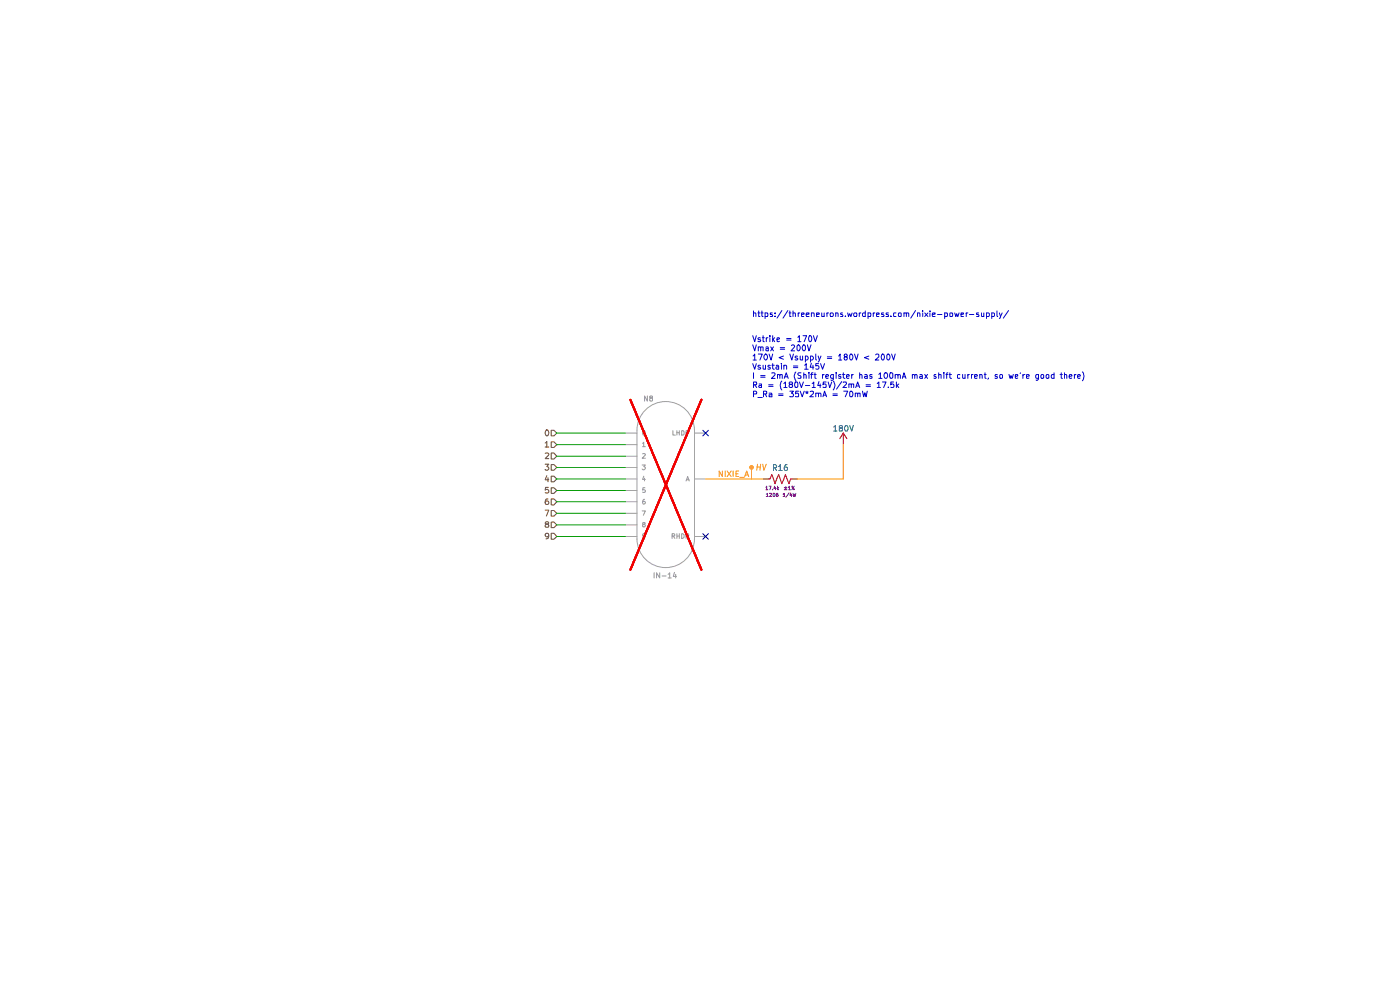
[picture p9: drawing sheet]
<svg xmlns="http://www.w3.org/2000/svg" width="297mm" height="210mm" viewBox="0 0 297 210" stroke-linecap="round" stroke-linejoin="round" font-family="sans-serif">
<path d="M133.7 84.8l15.1 36.1M148.8 84.8l-15.1 36.1" fill="none" stroke="#f10000" stroke-width=".42"/>
<g fill="none" stroke="#a0a0a0" stroke-width=".21">
<path d="M132.7 91.9h2.4M132.7 94.3h2.4M132.7 96.8h2.4M132.7 99.1h2.4M135.1 91.2a6.1 6.1 0 0 1 6.1-6 6.1 6.1 0 0 1 6.1 6M135.1 91.3v23.1M147.3 91.3v23.1M147.3 91.9h2.4M132.7 101.6h2.4M132.7 104.1h2.4M132.7 106.4h2.4M132.7 108.9h2.4"/>
<path d="M132.7 111.3h2.4M132.7 113.8h2.4M135.1 114.3a6.1 6.1 0 0 0 6.1 6.1 6.1 6.1 0 0 0 6.1-6.1M147.3 101.6h2.4M147.3 113.8h2.4"/>
</g>
<g fill="none" stroke="#989898" stroke-width=".21">
<path d="M136.2 98.6h.7l-.3 .4 .2 .1 .1 .3-.2 .3-.5-.2M136.3 94.1l.3-.3v.9M136.3 96.3l.4-.1 .2 .3-.7 .7h.7M136.3 94.7h.6M136.5 91.4a.47 .47 0 0 1 .4 .4 .47 .47 0 0 1-.4 .5l-.2-.4zM142.7 91.4v.9h.6M143.6 91.4v.9M143.6 91.8h.5M144.1 91.4v.9M144.6 91.4h.4l.1 .2v.5l-.1 .2h-.4zM145.5 91.9h.5l.1-.2v-.3h-.6v.9M136.2 108.4h.7l-.4 .9"/>
<path d="M136.5 111.3l-.2-.3 .1-.2h.3l.2 .2-.6 .4 .1 .4h.3l.2-.4-.2-.1M136.6 101l-.3 .7h.6M136.7 105.9h-.1a.7 .7 0 0 0-.1 1h.3l.1-.4-.2-.2h-.3l-.1 .2M136.7 101.4v.6M136.8 103.5h-.4l-.1 .5 .4-.1 .2 .4-.2 .2-.4-.1M136.9 113.6l-.2 .2h-.3a.33 .33 0 0 1 0-.5 .33 .33 0 0 1 .4 0l.1 .5-.2 .3-.3 .1M142.6 113.7h.5v-.4l-.5-.1v1M142.8 113.7l.4 .5M143.6 113.2v1M143.6 113.7h.5M144.1 113.2v1M144.6 113.2l.5 .3v.5l-.3 .2h-.2z"/>
<path d="M145.5 102l.4-.9 .3 .9M145.5 113.7h.6v-.4l-.6-.1v1M145.6 101.8h.5"/>
</g>
<path d="M153.2 99.9v1.2l-.6-1.2v1.2M153.8 99.9v1.2M154.3 99.9l.8 1.2M155.1 99.9l-.8 1.2M155.5 99.9v1.2M156.7 99.9h-.6v1.2h.6M156.1 100.5h.5M157 101.3h.9M158 101.1l.4-1.2 .4 1.2M158.1 100.8h.6" fill="none" stroke="#ff9600" stroke-width=".21"/>
<path d="M159.4 99.5v2.1" fill="none" stroke="#ff9400" stroke-width=".21"/>
<circle cx="159.4" cy="99.1" r=".38" fill="#ff9400"/>
<circle cx="159.4" cy="99.1" r=".38" fill="none" stroke="#ff9400" stroke-width=".21"/>
<path d="M161.9 101.6h1.4l.4-.9 .7 1.9 .8-1.9 .7 1.9 .7-1.9 .8 1.9 .3-1h1.5" fill="none" stroke="#910000" stroke-width=".21"/>
<path d="M116.9 113.1h.6l.6 .7-.6 .6h-.6z" fill="#fff"/>
<path d="M116.4 113.6l-.2 .3h-.3l-.2-.3v-.4l.5-.1 .2 .3-.2 .8-.4 .1M116.9 113.1h.6l.6 .7-.6 .6h-.6z" fill="none" stroke="#765500" stroke-width=".21"/>
<path d="M116.9 105.8h.6l.6 .6-.6 .7h-.6z" fill="#fff"/>
<path d="M116.2 105.8h-.3l-.2 .3v.8a.42 .42 0 0 0 .6 0 .42 .42 0 0 0 0-.6h-.4l-.2 .2M116.9 105.8h.6l.6 .6-.6 .7h-.6z" fill="none" stroke="#765500" stroke-width=".21"/>
<path d="M116.9 110.7h.6l.6 .6-.6 .6h-.6z" fill="#fff"/>
<path d="M115.9 111.2l-.2-.2v-.3h.6l.1 .3-.7 .4 .1 .4h.4l.2-.1v-.3l-.2-.2M116.9 110.7h.6l.6 .6-.6 .6h-.6z" fill="none" stroke="#765500" stroke-width=".21"/>
<path d="M116.9 108.3h.6l.6 .6-.6 .6h-.6z" fill="#fff"/>
<path d="M115.7 108.2h.7l-.5 1.3M116.9 108.3h.6l.6 .6-.6 .6h-.6z" fill="none" stroke="#765500" stroke-width=".21"/>
<path d="M116.9 103.5h.6l.6 .6-.6 .5h-.6z" fill="#fff"/>
<path d="M116.3 103.4h-.6v.6l.1-.2h.4l.2 .3v.3l-.2 .2-.5-.1M116.9 103.5h.6l.6 .6-.6 .5h-.6z" fill="none" stroke="#765500" stroke-width=".21"/>
<path d="M116.9 93.7h.6l.6 .6-.6 .6h-.6z" fill="#fff"/>
<path d="M115.7 94l.3-.4v1.2M115.7 94.8h.7M116.9 93.7h.6l.6 .6-.6 .6h-.6z" fill="none" stroke="#765500" stroke-width=".21"/>
<path d="M116.9 98.6h.6l.6 .5-.6 .6h-.6z" fill="#fff"/>
<path d="M115.7 98.5h.7l-.4 .5 .3 .1 .1 .4-.2 .2h-.4l-.1-.1M116.9 98.6h.6l.6 .5-.6 .6h-.6z" fill="none" stroke="#765500" stroke-width=".21"/>
<path d="M116.9 96.1h.6l.6 .7-.6 .6h-.6z" fill="#fff"/>
<path d="M115.7 96.2l.5-.1 .2 .2-.1 .3-.6 .7h.7M116.9 96.1h.6l.6 .7-.6 .6h-.6z" fill="none" stroke="#765500" stroke-width=".21"/>
<path d="M116.9 91.3h.6l.6 .6-.6 .6h-.6z" fill="#fff"/>
<path d="M115.8 91.3a.61 .61 0 0 1 .7 .4 .61 .61 0 0 1-.4 .8 .71 .71 0 0 1-.3-1.2zM116.9 91.3h.6l.6 .6-.6 .6h-.6z" fill="none" stroke="#765500" stroke-width=".21"/>
<path d="M116.9 101h.6l.6 .6-.6 .6h-.6z" fill="#fff"/>
<path d="M116 100.9l-.3 .9h.7M116.2 101.3v.9M116.9 101h.6l.6 .6-.6 .6h-.6z" fill="none" stroke="#765500" stroke-width=".21"/>
<path d="M178.9 91.9l-.8 1.2M178.9 91.9v2.4M178.9 91.9l.8 1.2" fill="none" stroke="#910000" stroke-width=".21"/>
<path d="M118.1 94.3h14.6M118.1 91.9h14.6M118.1 96.8h14.6M118.1 99.1h14.6M118.1 101.6h14.6M118.1 111.3h14.6M118.1 108.9h14.6M118.1 106.4h14.6M118.1 104.1h14.6M118.1 113.8h14.6" fill="none" stroke="#090" stroke-width=".21"/>
<path d="M160.6 99.1h.7M160.7 98.5l-.2 1.2M161.4 98.5l-.2 1.2M161.8 98.5l.3 1.2 .5-1.2M178.9 94.3v7.3h-9.7M149.7 101.6h12.2" fill="none" stroke="#ff9600" stroke-width=".21"/>
<g fill="none" stroke="#0000ca" stroke-width=".21">
<path d="M159.7 71.2l.4 1.3 .3-1.3M159.7 73.2l.4 1.2 .3-1.2M159.7 77.1l.4 1.2 .3-1.2M159.8 75.5l.3-.4v1.3M159.8 76.4h.6M159.9 66.5l.4-.1 .1 .7M159.9 66v1.1M159.9 79.1v1.2M160.8 66.4h.4M160.9 73.7h.5v.7M160.9 75.1h.8l-.5 1.3M160.9 73.6v.8"/>
<path d="M161 66v1.1h.2M161.3 71.7l-.3-.1-.2 .3 .2 .2h.3l.1 .2-.2 .2-.4-.1M161.3 77.6l-.3-.1-.2 .2 .4 .2 .2 .2-.2 .2-.4-.1M161.4 73.7l.1-.1 .4 .1v.7M161.4 79.7h.9M161.5 66.4h.4M161.6 66v1l.3 .1M161.7 71.6h.4M161.9 71.2v1.2l.2 .1M161.9 77.5v.7h.5M162.3 67.1h.5v-.7h-.5v1.2M162.4 75.1a.68 .68 0 0 1 .4 .6 .68 .68 0 0 1-.4 .7 .75 .75 0 0 1 0-1.3z"/>
<path d="M162.4 77.5v.8M162.5 73.7h.5v.7M162.6 71.6v.9M162.9 71.6l-.3 .3M163 73.9l-.5 .1v.3h.5M163.2 75.1l.4 1.3 .3-1.3M163.3 71.2v.2M163.3 71.6v.9M163.4 77.6l-.3-.1-.2 .1 .2 .3 .3 .1v.2h-.5M163.5 73.6l.6 .8M163.7 79.2l.6-.1 .1 .3-.7 .9h.7M163.7 77.5h.6"/>
<path d="M163.8 66.4h-.4v.3h.3l.2 .2-.1 .2h-.4M163.9 77.1v1l.4 .2M163.9 71.2v1.3M164 72l.3 .5M164.1 73.6l-.6 .8M164.3 71.6l-.4 .5M164.4 67.1h.1M164.4 66.4v.1M164.7 77.6l.3-.1 .2 .1v.7M164.8 72.1l.6-.2v-.2h-.6v.7h.6M164.9 79.6l.2-.2 .3 .1v.8M164.9 79.4v.9"/>
<path d="M165.2 77.8h-.4l-.2 .2 .2 .3 .4-.1M165.4 79.7l.2-.3 .3 .1v.8M165.5 73.7h1M165.5 74.1h1M165.8 77.1v.1M165.8 77.5v.8M165.9 65.9l-1.1 1.6M166.2 75.5l-.9 .4 .9 .3M166.3 77.6l.2-.1 .4 .1v.7M166.3 77.5v.8M166.5 79.9h.5M166.9 71.8h.9"/>
<path d="M166.9 72.1h.9M167.1 65.9l-1 1.6M167.4 66.4h.4M167.6 75.1l.4 1.3 .3-1.3M167.6 66v1.1h.2M167.9 73.3l.4-.1 .3 .3-.8 .9h.8M168.2 66.5l.5-.1v.7M168.2 66v1.1M168.3 77.6h1M168.3 78h1M168.8 78.9a1.44 1.44 0 0 0 0 1.9M169.2 75.6l-.4-.1-.1 .3 .4 .1 .2 .3-.2 .2-.4-.1"/>
<path d="M169.3 71.5l.3-.3v1.3M169.3 72.5h.6M169.3 73.2a.68 .68 0 0 1 .5 .6 .68 .68 0 0 1-.5 .6l-.2-.2v-.8zM169.3 66.4v.7M169.7 66.4h-.3l-.1 .1M169.8 75.5v.8l.3 .1 .2-.2M169.9 79.1h-.5l-.1 .1 .2 .5 .4 .1v.4h-.6M170 66.7l.6-.1-.1-.2h-.4l-.1 .1 .1 .6h.4M170.3 75.5v.9M170.4 71.2h.7l-.5 1.3M170.4 73.2h.2l.3 .2v.8l-.3 .2a.71 .71 0 0 1-.2-1.2zM170.5 79.6l.2-.2 .2 .1 .1 .8"/>
<path d="M170.5 79.1v1.2M170.7 77.5l.3-.4v1.2M170.7 78.3h.8M170.9 75.6l.3-.1 .3 .3v.3l-.3 .3-.3-.1M170.9 75.5v1.3M171 66.7l.6-.1v-.2h-.5l-.1 .1 .1 .6h.5M171.3 73.2l.3 1.2 .4-1.2M171.6 79.1v.1M171.6 79.4v.9M171.8 71.2a.68 .68 0 0 1 .4 .6 .68 .68 0 0 1-.4 .7l-.3-.5 .1-.6zM172 75.6l.3-.1 .3 .3v.3l-.3 .3-.3-.1M172 75.5v1.3"/>
<path d="M172 79.4h.5M172.1 77l-.2 .9h.7M172.1 66.5l.5-.1 .1 .7M172.1 66.4v.7M172.5 79.1h-.3l-.1 .1v1.1M172.5 77.5v.8M172.6 71.2l.4 1.3 .4-1.3M172.7 79.4h.4M172.9 79.1v1.1l.2 .1M173.1 75.1v1.2l.1 .1M173.2 66.7l.6-.1-.1-.2h-.5v.7h.5M173.6 75.5l.2 .9"/>
<path d="M173.7 77.1h-.6v.5h.4l.2 .2v.4h-.6M174.1 77.1l.4 1.2 .4-1.2M174.2 75.5l-.6 1.3M174.3 66.4v.7h.5M174.5 79.4v.9M174.8 79.4l-.3 .3M174.8 66.4v.7M175.2 79.8h.6l-.2-.4-.3 .1-.1 .6 .1 .2 .4-.1M175.4 66.4v.7M175.5 75.7h.9M175.5 76h.9M175.8 66.4h-.3l-.1 .1"/>
<path d="M176.2 66.4h.4l.2 .1-.2 .6h-.4zM176.8 79.4v1.1l-.3 .2-.2-.1M176.8 79.5l-.4-.1-.2 .3 .1 .5h.5M177.3 66.5l.4-.1 .1 .7M177.3 66.4v.7M177.4 79.1v.1M177.4 79.4v.9M177.9 75.5l.3-.4v1.3M177.9 76.4h.7M178.4 79.5l-.3-.1-.2 .3 .1 .1 .4 .1v.3h-.5M178.7 66.4h-.3l-.1 .1 .5 .4-.1 .2h-.4M178.7 79.4h.5"/>
<path d="M178.9 79.1v1l.3 .2M179.3 75.7l-.1-.1a.31 .31 0 0 1 0-.4 .31 .31 0 0 1 .5 .1v.3l-.5 .1-.1 .2 .1 .4 .1 .1 .4-.3v-.4h-.2M179.3 67.1h.1M179.6 79.8h.6l-.2-.4-.3 .1-.1 .6 .1 .2 .4-.1M179.8 66.4l.2 .7 .3-.6 .2 .6 .3-.7M180.3 75.4l.2-.3a.68 .68 0 0 1 .4 .6 .68 .68 0 0 1-.4 .7l-.2-.3zM180.7 79.4v.9M181 79.4l-.3 .3M181.1 66.5l.2-.1h.4v.7h-.4zM181.3 75.1l.4 1.3 .3-1.3M182.3 66.4v.7M182.4 79.6l.1-.2 .3 .1 .1 .8"/>
<path d="M182.4 79.1v1.2M182.6 66.4l-.3 .1M183.5 79.5h.4l.1 .8M183.6 66v1.1h-.5l-.1-.6 .1-.1h.5M184 79.8h-.5l-.1 .2 .2 .3 .4-.1M184.2 67.1h.5v-.7h-.5v1.2M184.3 75.5l-.9 .4 .9 .3M185 79.5l-.3-.1-.2 .3 .1 .1 .4 .1v.3h-.5M185.3 66.4v.7M185.6 66.4h-.3v.1M185.8 75.3l.1-.2h.4l.1 .2v.4l-.7 .7h.7M185.9 66.7l.6-.1-.1-.2h-.4l-.1 .1 .1 .6h.4"/>
<path d="M186.4 79.4l.4-.3v1.2M187.2 75.1a.68 .68 0 0 1 .4 .6 .68 .68 0 0 1-.4 .7l-.3-.5 .1-.6zM187.5 66.4h-.5v.3h.4l.1 .2v.2h-.5M187.7 79.1l.4 .1a.66 .66 0 0 1-.2 1.1 .84 .84 0 0 1-.2-1.2zM188.4 75.1a.68 .68 0 0 1 .4 .6 .68 .68 0 0 1-.4 .7l-.3-.3v-.7zM188.5 66.4h-.5v.1v.2l.5 .1v.3h-.5M188.8 79.2l.4-.1 .2 .1v.8a.35 .35 0 0 1-.4 .3 .35 .35 0 0 1-.3-.5zM189 67.1h.1M189.1 75.1l.5 1.3 .3-1.3M189.9 79.6l.2-.2 .3 .1 .1 .8M189.9 79.4v.9M190.1 66.4l-.5 .1v.6h.5"/>
<path d="M190.5 79.7l.2-.3 .2 .1 .1 .8M190.7 66.4l.5 .1-.1 .6h-.4zM191.5 79.9h.6M191.8 66.5l.4-.1 .1 .7M191.8 66.4v.7M192.3 66.5v-.1h.4l.1 .7M193.5 79.6l.2-.2 .3 .1 .1 .8M193.5 79.4v.9M194.1 79.7l.1-.3 .3 .1 .1 .8M194.2 65.9l-1 1.6M194.7 66.5l.4-.1 .1 .7M194.7 66.4v.7"/>
<path d="M195.2 79.5h.4l.1 .8M195.7 79.8h-.5l-.1 .2 .1 .3 .5-.1M195.8 66h.1M195.8 66.4v.7M196.2 79.4l.6 .9M196.2 66.4l.7 .7M196.8 79.4l-.6 .9M196.9 66.4l-.7 .7M197.3 66h.1M197.3 66.4v.7M197.8 66.7l.6-.1v-.2h-.5l-.1 .1 .1 .6h.5M198.5 79.5l-.2-.1-.2 .3 .5 .4-.1 .2-.4-.1"/>
<path d="M198.9 66.7h.9M199.1 79.6l.2-.2 .3 .1v.8M199.1 79.1v1.2M200.2 79.1v.1M200.2 79.4v.9M200.4 67.1h.5v-.7h-.5v1.2M200.7 79.4h.4M201.1 79.1l-.3 .1v1.1M201.3 79.4h.5M201.5 79.1v1l.3 .2M201.5 66.5l.5-.1v.7h-.5zM202.5 66.4l.3 .7 .1-.6 .3 .6 .3-.7"/>
<path d="M203.6 79.5l-.3-.1-.2 .2v.6h.5M203.9 66.7l.5-.1v-.2h-.5v.7h.5M204.2 79.4v.8h.5M204.7 79.4v.9M205 66.4v.7M205.3 66.4h-.2l-.1 .1M205.3 79.4v.9M205.7 79.4l-.4 .3M205.7 66.7h.9M206.1 79.4v.9M206.4 79.4l-.3 .3M206.8 79.8h.6l-.2-.4-.4 .1v.7h.5"/>
<path d="M207.6 66.4h-.4v.3h.3l.2 .2-.1 .2h-.4M207.9 79.6l.1-.2 .3 .1 .1 .8M207.9 79.4v.9M208.2 66.4l.1 .7h.4M208.7 66.4v.7M208.8 79.4h.4M209 79.1v1.1l.2 .1M209.3 67.1h.5l.1-.6-.2-.1h-.4v1.2M210.4 67.1h.5l.1-.6-.2-.1h-.4v1.2M211.5 66v1l.2 .1M211.6 79.5l-.4-.1-.1 .3 .1 .1 .4 .1v.3h-.5M212 66.4l.3 .7"/>
<path d="M212.1 79.6l.2-.2 .3 .1 .1 .7h-.6zM212.6 66.4l-.4 1.1-.2 .1M214 65.9l-1.1 1.6M214 79.4l.3 .9 .2-.6 .2 .6 .3-.9M215.4 79.8h.5v-.3h-.5v.7h.5M216.5 79.1l-.1 .1M217 79.4v.9M217.4 79.4l-.4 .3M217.8 79.8l.6-.1a.36 .36 0 0 0-.6-.2v.7h.5M220.3 79.4v1l-.2 .3-.3-.1M220.3 79.5h-.5l-.1 .5a.36 .36 0 0 0 .6 .2M220.9 79.5l.3-.1 .2 .2v.6h-.5z"/>
<path d="M222 79.5l.3-.1 .2 .2v.6h-.5zM223.6 79.5h-.5l-.1 .5a.36 .36 0 0 0 .6 .2M223.6 79.1v1.2M224.9 79.4h.5M225.1 79.1v1.1l.3 .1M225.8 79.6l.2-.2 .2 .1 .1 .8M225.8 79.1v1.2M226.8 79.8h.6l-.2-.4-.3 .1-.1 .6 .2 .2 .3-.1M227.9 79.4v.9M228.3 79.4l-.4 .3M228.6 79.8h.6l-.2-.4-.3 .1-.1 .6 .2 .2 .3-.1M229.6 78.9a1.42 1.42 0 0 1 0 1.9"/>
<path d="M159.9 81.6h.5v-.6h-.5v1.2M159.9 83.6h.5v-.5l-.5-.1v1.2M160.1 81.6l.4 .6M160.8 84.3h.9M161 81.5h.5v.7M161.4 80h.9M161.5 81.7l-.5 .1v.2l.2 .2 .3-.1M162 83.6h.6v-.5l-.6-.1v1.2M162.3 83.6l.3 .6M163.1 81.6h.9M163.1 82h.9M163.2 83.4h.5v.2v.6h-.5v-.5h.5"/>
<path d="M165.2 83.6h.9M165.2 83.9h.9M165.9 80.9a1.44 1.44 0 0 0 0 1.8M166.3 81.4l.3-.4v1.2M166.3 82.2h.7M166.4 80.3l.4-1.2 .4 1.2M167.6 83h.7l-.4 .4 .4 .3v.3l-.2 .2-.5-.1M167.6 81.5l-.2-.2 .2-.3h.4l.1 .3v.2a.51 .51 0 0 0-.6 .6h.6v-.3l-.2-.3M168.7 81l.5 .1 .1 .9a.35 .35 0 0 1-.5 .2 .35 .35 0 0 1-.2-.4zM169.4 83h-.6l-.1 .6 .2-.2h.4l.1 .2v.5h-.7M169.6 81l.4 1.2 .4-1.2M169.8 83l.4 1.2 .4-1.2"/>
<path d="M170.9 83.1h.6M170.9 81.8h.9M171 83.5l.2-.3 .2 .3M171.2 83v.2M171.9 83.1h.7v.4l-.8 .7h.8M172.3 81.4l.3-.4v1.2M172.3 82.2h.7M173.1 83.5l.5-.1 .1 .8M173.1 83.4v.8M173.7 83.6v-.2h.4l.1 .8M173.7 80.9l-.2 .9h.7M174 81.5v.7"/>
<path d="M174.6 84.2l.3-1.2 .4 1.2M174.7 83.8h.6M175.3 81h-.6l-.1 .6 .2-.1h.3l.2 .1v.5h-.7M175.7 81l.3 1.2 .4-1.2M176.7 83.6h.9M176.7 83.9h.9M176.8 80.9a1.42 1.42 0 0 1 0 1.8M178.6 80.9l-1.1 1.7M178.9 81.1l.6-.1 .1 .4-.8 .8h.8M179 83h.8l-.5 1.2M180.1 81.5h.5v.7M180.1 81.5v.7"/>
<path d="M180.3 83.1l.3-.1a.84 .84 0 0 1 .2 1.2h-.4l-.1-.2zM180.6 81.6l.1-.1h.4v.7M181.4 83.5l.5-.1 .1 .8M181.4 83.4v.8M181.5 82.2l.5-1.2 .4 1.2M181.7 81.9h.5M182 83.6v-.2h.5v.8M183 83l.2 1.2 .3-.9 .2 .9 .3-1.2M183.7 81.6h1M183.7 82h1M186.1 81.4l.3-.4v1.2M186.1 82.2h.7"/>
<path d="M186.4 80.3h.7M187.2 81h.8l-.5 1.2M188.5 82.1v.1M189.6 81h-.6v.6l.4-.1 .3 .2-.1 .4h-.6M190.2 81v1.2M190.3 81.8l.4 .4M190.7 81.5l-.5 .4M191.4 80.3l.4-1.2 .4 1.2M209.7 80.2l-.1 .2"/>
</g>
<path d="M149.1 91.3l1.2 1.2M150.3 91.3l-1.2 1.2M149.1 113.2l1.2 1.2M150.3 113.2l-1.2 1.2" fill="none" stroke="#00008a" stroke-width=".21"/>
<g fill="none" stroke="#910089" stroke-width=".21">
<path d="M162.5 103.4l.1-.3v.8M162.5 103.9h.4M162.6 104.8l.2-.2v.7M162.6 105.3h.4M163.2 103.1h.4l-.3 .8M163.2 104.6h.5v.3l-.5 .4h.5M163.9 103.8v.1M164 104.6a.34 .34 0 0 1 .4 .3 .34 .34 0 0 1-.3 .4zM164.3 103.1l-.1 .5h.5M164.5 103.4v.5M164.9 103.1v.8M165 104.6h-.2l-.1 .2v.4l.3 .1 .1-.3h-.4"/>
<path d="M165 103.6l.2 .3M165.2 103.4l-.3 .2M166.1 104.8l.3-.2v.7M166.1 105.3h.4M166.4 103.9h.6M166.4 103.5h.6M166.7 103.2v.5M167.3 103.4l.2-.3v.8M167.3 103.9h.4M167.4 104.6l-.7 .9M167.7 104.6l-.1 .5h.5M167.9 104.8v.5"/>
<path d="M168.1 103.1v.3zM168.2 104.6l.2 .7 .2-.5 .1 .5 .1-.7M168.3 103.7l.1-.1 .1 .2-.1 .1zM168.5 103.1l-.5 .8"/>
</g>
<path d="M137.3 84v1.1l-.6-1.1v1.1M138 84.4l-.2-.1v-.2h.6l-.1 .3h-.3l-.2 .2v.4l.2 .1 .4-.1v-.4l-.1-.2M138.8 121.5v1.1M140 121.5v1.1l-.7-1.1v1.1M140.5 122.2h.8M141.7 121.8l.4-.3v1.1M141.7 122.6h.7M143.1 121.4l-.3 .9h.7M143.3 121.8v.8" fill="none" stroke="#989898" stroke-width=".21"/>
<path d="M164.1 99.2l.6-.1 .1-.3-.3-.2h-.4v1.2M164.3 99.2l.5 .6M165.2 99l.3-.4v1.2M165.2 99.8h.7M167 98.6a.72 .72 0 0 0-.6 .5 .72 .72 0 0 0 .2 .7l.4-.1v-.6a.36 .36 0 0 0-.6 .2M176.9 90.6l.3-.3v1.1M176.9 91.4h.6M178.3 90.8l-.2-.1v-.4a.36 .36 0 0 1 .6 .2l-.1 .2-.5 .1v.6h.5a.36 .36 0 0 0-.1-.6M179.3 90.3h.3a.77 .77 0 0 1 .1 1.1h-.3a.78 .78 0 0 1-.1-1.1zM180.3 90.3l.4 1.1 .3-1.1" fill="none" stroke="#006665" stroke-width=".21"/>
<path d="M133.7 84.8l15.1 36.1M148.8 84.8l-15.1 36.1" fill="none" stroke="#f10000" stroke-width=".42"/>
</svg>
